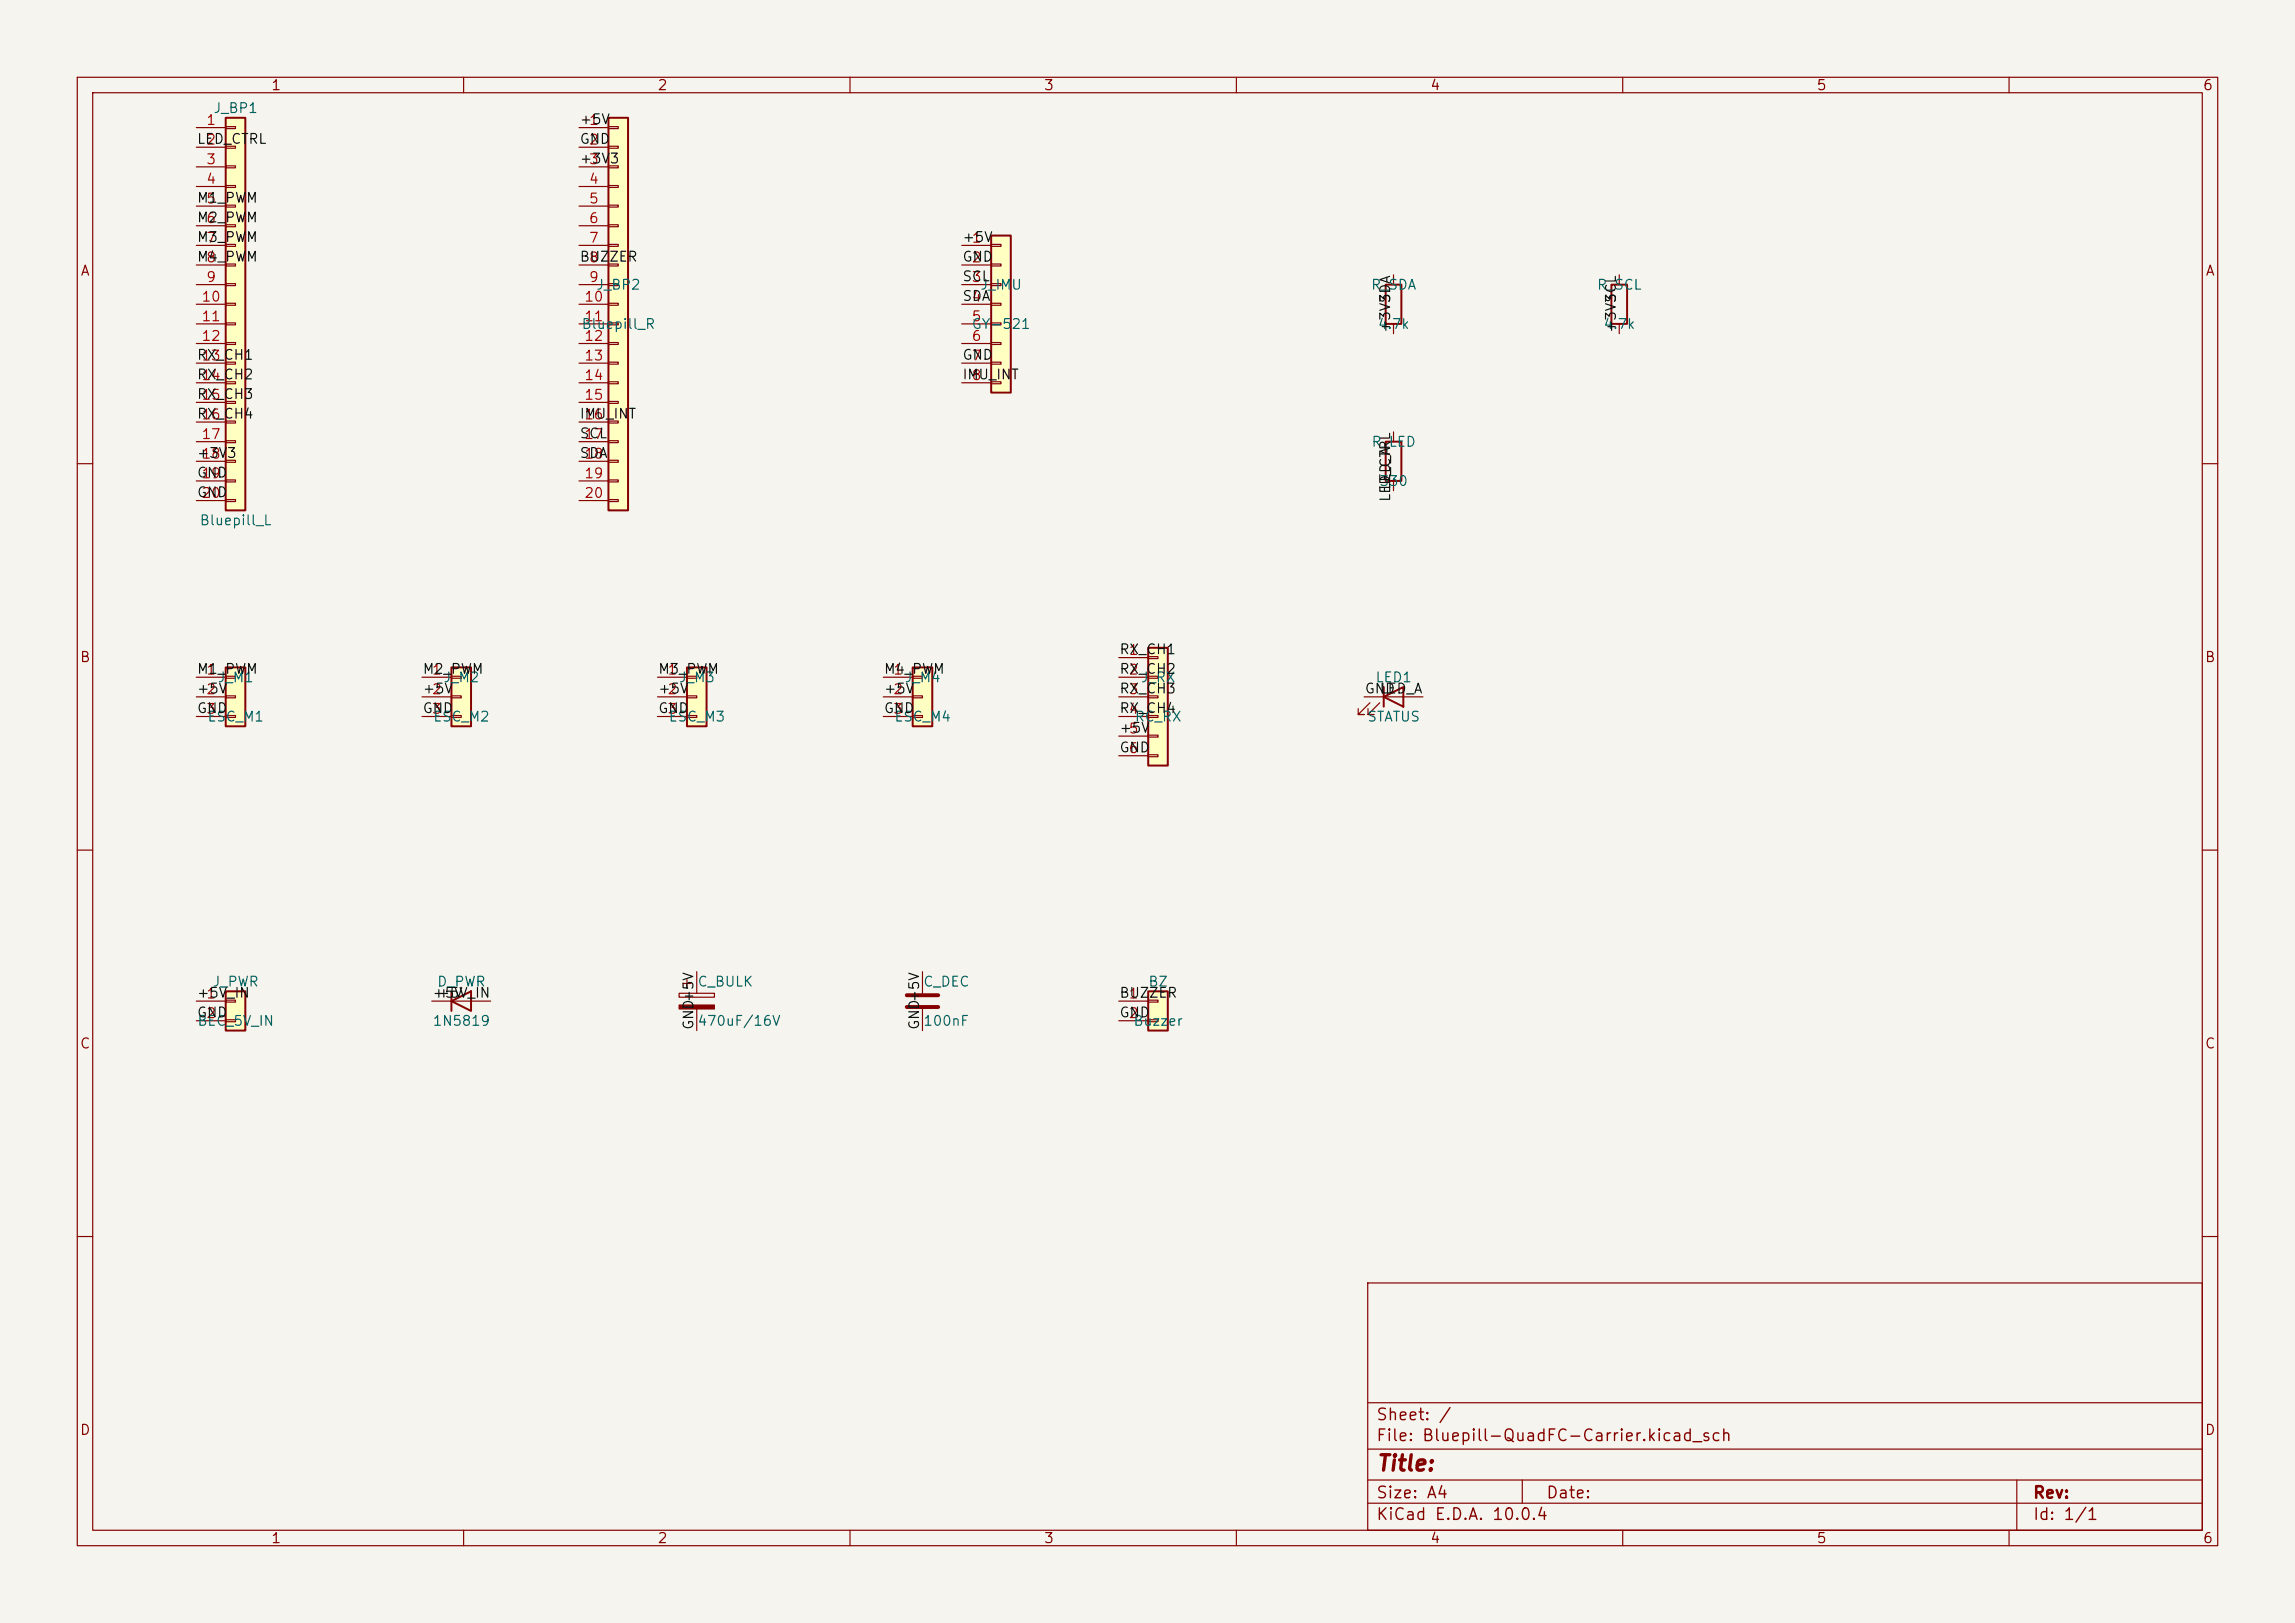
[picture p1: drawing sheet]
<svg xmlns="http://www.w3.org/2000/svg" width="297mm" height="210mm" viewBox="0 0 297 210" stroke-linecap="round" stroke-linejoin="round" font-family="sans-serif">
<defs><g id="words">
<text font-size="2" fill="#840000" x="178" y="190.8">Title:</text>
<g font-size="1.5" fill="#840000">
<text x="178" y="184.2">Sheet: /</text>
<text x="178" y="186.9">File: Bluepill-QuadFC-Carrier.kicad_sch</text>
<text x="178" y="197.1">KiCad E.D.A. 10.0.4</text>
<text x="178" y="194.3">Size: A4</text>
<text x="200" y="194.3">Date:</text>
<text x="263" y="194.3">Rev:</text>
<text x="263" y="197.1">Id: 1/1</text>
</g>
<g font-size="1.3" fill="#840000">
<text x="35" y="12">1</text>
<text x="85" y="12">2</text>
<text x="135" y="12">3</text>
<text x="185" y="12">4</text>
<text x="235" y="12">5</text>
<text x="285" y="12">6</text>
<text x="10.3" y="36">A</text>
<text x="285.3" y="36">A</text>
<text x="10.3" y="86">B</text>
<text x="285.3" y="86">B</text>
<text x="10.3" y="136">C</text>
<text x="285.3" y="136">C</text>
<text x="10.3" y="186">D</text>
<text x="285.3" y="186">D</text>
<text x="35" y="200">1</text>
<text x="85" y="200">2</text>
<text x="135" y="200">3</text>
<text x="185" y="200">4</text>
<text x="235" y="200">5</text>
<text x="285" y="200">6</text>
</g>
<g font-size="1.3" fill="#a90000">
<text x="26.6" y="16.5">1</text>
<text x="76.1" y="16.5">1</text>
<text x="26.6" y="19">2</text>
<text x="26.6" y="21.6">3</text>
<text x="76.1" y="19">2</text>
<text x="76.1" y="21.6">3</text>
<text x="26.6" y="24.1">4</text>
<text x="26.6" y="26.6">5</text>
<text x="26.6" y="29.2">6</text>
<text x="76.1" y="24.1">4</text>
<text x="76.1" y="26.6">5</text>
<text x="76.1" y="29.2">6</text>
<text x="26.6" y="31.7">7</text>
<text x="26.6" y="34.3">8</text>
<text x="76.1" y="31.7">7</text>
<text x="76.1" y="34.3">8</text>
<text x="125.7" y="31.7">1</text>
<text x="125.7" y="34.3">2</text>
<text x="26" y="39.3">10</text>
<text x="26" y="41.9">11</text>
<text x="26.6" y="36.8">9</text>
<text x="75.5" y="39.3">10</text>
<text x="75.5" y="41.9">11</text>
<text x="76.1" y="36.8">9</text>
<text x="125.7" y="36.8">3</text>
<text x="125.7" y="39.3">4</text>
<text x="125.7" y="41.9">5</text>
<text x="26" y="44.4">12</text>
<text x="26" y="47">13</text>
<text x="75.5" y="44.4">12</text>
<text x="75.5" y="47">13</text>
<text x="125.7" y="44.4">6</text>
<text x="125.7" y="47">7</text>
<text x="26" y="49.5">14</text>
<text x="26" y="52">15</text>
<text x="75.5" y="49.5">14</text>
<text x="75.5" y="52">15</text>
<text x="125.7" y="49.5">8</text>
<text x="26" y="54.6">16</text>
<text x="26" y="57.1">17</text>
<text x="26" y="59.7">18</text>
<text x="75.5" y="54.6">16</text>
<text x="75.5" y="57.1">17</text>
<text x="75.5" y="59.7">18</text>
<text x="26" y="62.2">19</text>
<text x="26" y="64.7">20</text>
<text x="75.5" y="62.2">19</text>
<text x="75.5" y="64.7">20</text>
<text x="26.6" y="87.6">1</text>
<text x="55.8" y="87.6">1</text>
<text x="86.3" y="87.6">1</text>
<text x="115.5" y="87.6">1</text>
<text x="146" y="85.1">1</text>
<text x="146" y="87.6">2</text>
<text x="26.6" y="90.1">2</text>
<text x="26.6" y="92.7">3</text>
<text x="55.8" y="90.1">2</text>
<text x="55.8" y="92.7">3</text>
<text x="86.3" y="90.1">2</text>
<text x="86.3" y="92.7">3</text>
<text x="115.5" y="90.1">2</text>
<text x="115.5" y="92.7">3</text>
<text x="146" y="90.1">3</text>
<text x="146" y="92.7">4</text>
<text x="146" y="95.2">5</text>
<text x="146" y="97.8">6</text>
<text x="26.6" y="129.5">1</text>
<text x="146" y="129.5">1</text>
<text x="26.6" y="132.1">2</text>
<text x="146" y="132.1">2</text>
</g>
<g font-size="1.3" fill="#006464">
<text x="27.5" y="14.9">J_BP1</text>
<text x="77.1" y="37.8">J_BP2</text>
<text x="126.8" y="37.8">J_IMU</text>
<text x="177.3" y="37.8">R_SDA</text>
<text x="206.6" y="37.8">R_SCL</text>
<text x="75.2" y="42.9">Bluepill_R</text>
<text x="125.7" y="42.9">GY-521</text>
<text x="178.2" y="42.9">4.7k</text>
<text x="207.4" y="42.9">4.7k</text>
<text x="177.4" y="58.1">R_LED</text>
<text x="178.4" y="63.2">330</text>
<text x="25.8" y="68.3">Bluepill_L</text>
<text x="28.1" y="88.6">J_M1</text>
<text x="57.3" y="88.6">J_M2</text>
<text x="87.8" y="88.6">J_M3</text>
<text x="117" y="88.6">J_M4</text>
<text x="147.6" y="88.6">J_RX</text>
<text x="177.9" y="88.6">LED1</text>
<text x="26.7" y="93.7">ESC_M1</text>
<text x="56" y="93.7">ESC_M2</text>
<text x="86.4" y="93.7">ESC_M3</text>
<text x="115.6" y="93.7">ESC_M4</text>
<text x="146.8" y="93.7">RC_RX</text>
<text x="176.9" y="93.7">STATUS</text>
<text x="27.4" y="128">J_PWR</text>
<text x="56.5" y="128">D_PWR</text>
<text x="90.2" y="128">C_BULK</text>
<text x="119.4" y="128">C_DEC</text>
<text x="148.5" y="128">BZ</text>
<text x="25.4" y="133.1">BEC_5V_IN</text>
<text x="55.9" y="133.1">1N5819</text>
<text x="90.2" y="133.1">470uF/16V</text>
<text x="119.4" y="133.1">100nF</text>
<text x="146.6" y="133.1">Buzzer</text>
</g>
<g font-size="1.3" fill="#0f0f0f">
<text x="74.9" y="16.4">+5V</text>
<text x="25.4" y="18.9">LED_CTRL</text>
<text x="74.9" y="18.9">GND</text>
<text x="74.9" y="21.5">+3V3</text>
<text x="25.4" y="26.5">M1_PWM</text>
<text x="25.4" y="29.1">M2_PWM</text>
<text x="25.4" y="34.2">M4_PWM</text>
<text x="25.4" y="31.6">M3_PWM</text>
<text x="74.9" y="34.2">BUZZER</text>
<text x="124.5" y="31.6">+5V</text>
<text x="124.5" y="34.2">GND</text>
<text x="124.5" y="36.7">SCL</text>
<text x="124.5" y="39.2">SDA</text>
<text x="180.2" y="39.3" transform="rotate(-90 180.2 39.3)">SDA</text>
<text x="209.4" y="39.3" transform="rotate(-90 209.4 39.3)">SCL</text>
<text x="25.4" y="46.9">RX_CH1</text>
<text x="124.5" y="46.9">GND</text>
<text x="180.2" y="43.2" transform="rotate(-90 180.2 43.2)">+3V3</text>
<text x="209.4" y="43.2" transform="rotate(-90 209.4 43.2)">+3V3</text>
<text x="25.4" y="49.4">RX_CH2</text>
<text x="25.4" y="51.9">RX_CH3</text>
<text x="124.5" y="49.4">IMU_INT</text>
<text x="25.4" y="54.5">RX_CH4</text>
<text x="25.4" y="59.6">+3V3</text>
<text x="74.9" y="54.5">IMU_INT</text>
<text x="74.9" y="57">SCL</text>
<text x="74.9" y="59.6">SDA</text>
<text x="25.4" y="64.6">GND</text>
<text x="25.4" y="62.1">GND</text>
<text x="180.2" y="65" transform="rotate(-90 180.2 65)">LED_CTRL</text>
<text x="180.2" y="63.5" transform="rotate(-90 180.2 63.5)">LED_A</text>
<text x="25.4" y="87.5">M1_PWM</text>
<text x="54.6" y="87.5">M2_PWM</text>
<text x="85.1" y="87.5">M3_PWM</text>
<text x="114.3" y="87.5">M4_PWM</text>
<text x="144.8" y="85">RX_CH1</text>
<text x="144.8" y="87.5">RX_CH2</text>
<text x="25.4" y="92.6">GND</text>
<text x="25.4" y="90">+5V</text>
<text x="54.6" y="90">+5V</text>
<text x="54.6" y="92.6">GND</text>
<text x="85.1" y="90">+5V</text>
<text x="85.1" y="92.6">GND</text>
<text x="114.3" y="90">+5V</text>
<text x="114.3" y="92.6">GND</text>
<text x="144.8" y="90">RX_CH3</text>
<text x="144.8" y="92.6">RX_CH4</text>
<text x="144.8" y="95.1">+5V</text>
<text x="176.5" y="90">GND</text>
<text x="178.4" y="90">LED_A</text>
<text x="144.8" y="97.7">GND</text>
<text x="25.4" y="129.4">+5V_IN</text>
<text x="25.4" y="132">GND</text>
<text x="55.9" y="129.4">+5V</text>
<text x="56.5" y="129.4">+5V_IN</text>
<text x="144.8" y="132">GND</text>
<text x="144.8" y="129.4">BUZZER</text>
<text x="90" y="133.4" transform="rotate(-90 90 133.4)">GND+5V</text>
<text x="119.3" y="133.4" transform="rotate(-90 119.3 133.4)">GND+5V</text>
</g>
</g></defs>
<path d="M0 0h297v210h-297z" fill="#f5f4ef" stroke="#f5f4ef" stroke-width=".13"/>
<g fill="none" stroke="#840000" stroke-width=".15">
<path d="M10 10h277v190h-277zM12 12h273v186h-273zM60 10v2M110 10v2M160 10v2M210 10v2M260 10v2M10 60h2M285 60h2M10 110h2M285 110h2M87.9 128.5h4.6v.5h-4.6z"/>
<path d="M88.4 127.3h1M88.9 126.7v1.1M90.2 125.7v2.8M90.2 130.6v2.8M10 160h2M177 166h108v32h-108zM285 160h2M60 198v2M110 198v2M160 198v2M177 194.5h108M177 191.5h108"/>
<path d="M177 187.5h108M177 181.5h108M197 191.5v3M210 198v2M260 198v2M261 191.5v6.5"/>
</g>
<path d="M87.9 130h4.6v.6h-4.6z" fill="#840000" stroke="#840000" stroke-width=".15"/>
<path d="M88.9 86.4h2.5v7.6h-2.5z" fill="#ffffc2"/>
<path d="M208.5 36.8h2.1v5.1h-2.1zM88.9 86.4h2.5v7.6h-2.5z" fill="none" stroke="#840000" stroke-width=".25"/>
<path d="M209.5 35.6v1.2M209.5 41.9v1.3M85.1 87.6h3.8M85.1 90.2h3.8M85.1 92.7h3.8M88.9 87.5h1.3v.3h-1.3zM88.9 90h1.3v.3h-1.3zM88.9 92.6h1.3v.2h-1.3z" fill="none" stroke="#840000" stroke-width=".15"/>
<path d="M148.6 128.3h2.5v5.1h-2.5z" fill="#ffffc2"/>
<path d="M148.6 128.3h2.5v5.1h-2.5z" fill="none" stroke="#840000" stroke-width=".25"/>
<path d="M144.8 129.5h3.8M144.8 132.1h3.8M148.6 129.4h1.3v.3h-1.3zM148.6 132h1.3v.2h-1.3z" fill="none" stroke="#840000" stroke-width=".15"/>
<path d="M128.3 30.5h2.5v20.3h-2.5z" fill="#ffffc2"/>
<path d="M128.3 30.5h2.5v20.3h-2.5zM179.1 90.2l2.5-1.3v2.5zM179.1 88.9v2.5" fill="none" stroke="#840000" stroke-width=".25"/>
<g fill="none" stroke="#840000" stroke-width=".15">
<path d="M124.5 31.8h3.8M124.5 34.3h3.8M124.5 36.8h3.8M124.5 39.4h3.8M128.3 31.6h1.2v.3h-1.2zM128.3 34.2h1.2v.2h-1.2zM128.3 36.7h1.2v.3h-1.2zM128.3 39.2h1.2v.3h-1.2zM124.5 41.9h3.8M124.5 44.5h3.8M124.5 47h3.8M124.5 49.5h3.8"/>
<path d="M128.3 41.8h1.2v.2h-1.2zM128.3 44.3h1.2v.3h-1.2zM128.3 46.9h1.2v.2h-1.2zM128.3 49.4h1.2v.3h-1.2zM176.5 90.2h7.6M177.3 90.9l-1.5 1.6h.7h-.7v-.8M178.6 90.9l-1.6 1.6h.8h-.8v-.8M119.4 125.7v2.8M119.4 130.6v2.8"/>
</g>
<path d="M117.3 128.8h4.1M117.3 130.3h4.1" fill="none" stroke="#840000" stroke-width=".51"/>
<path d="M148.6 83.8h2.5v15.3h-2.5z" fill="#ffffc2"/>
<path d="M148.6 83.8h2.5v15.3h-2.5z" fill="none" stroke="#840000" stroke-width=".25"/>
<path d="M144.8 85.1h3.8M144.8 87.6h3.8M144.8 90.2h3.8M144.8 92.7h3.8M144.8 95.3h3.8M144.8 97.8h3.8M148.6 85h1.3v.2h-1.3zM148.6 87.5h1.3v.3h-1.3zM148.6 90h1.3v.3h-1.3zM148.6 92.6h1.3v.2h-1.3zM148.6 95.1h1.3v.3h-1.3zM148.6 97.7h1.3v.2h-1.3z" fill="none" stroke="#840000" stroke-width=".15"/>
<path d="M118.1 86.4h2.5v7.6h-2.5z" fill="#ffffc2"/>
<path d="M179.3 36.8h2.1v5.1h-2.1zM179.3 57.2h2.1v5h-2.1zM118.1 86.4h2.5v7.6h-2.5z" fill="none" stroke="#840000" stroke-width=".25"/>
<path d="M180.3 35.6v1.2M180.3 41.9v1.3M180.3 55.9v1.3M180.3 62.2v1.3M114.3 87.6h3.8M114.3 90.2h3.8M114.3 92.7h3.8M118.1 87.5h1.3v.3h-1.3zM118.1 90h1.3v.3h-1.3zM118.1 92.6h1.3v.2h-1.3z" fill="none" stroke="#840000" stroke-width=".15"/>
<path d="M78.7 15.2h2.6v50.8h-2.6z" fill="#ffffc2"/>
<path d="M78.7 15.2h2.6v50.8h-2.6z" fill="none" stroke="#840000" stroke-width=".25"/>
<g fill="none" stroke="#840000" stroke-width=".15">
<path d="M74.9 16.5h3.8M74.9 19.1h3.8M78.7 16.4h1.3v.2h-1.3zM78.7 18.9h1.3v.3h-1.3zM74.9 21.6h3.8M74.9 24.1h3.8M74.9 26.7h3.8M74.9 29.2h3.8M74.9 31.8h3.8M74.9 34.3h3.8M74.9 36.8h3.8M74.9 39.4h3.8"/>
<path d="M78.7 21.5h1.3v.2h-1.3zM78.7 24h1.3v.3h-1.3zM78.7 26.5h1.3v.3h-1.3zM78.7 29.1h1.3v.2h-1.3zM78.7 31.6h1.3v.3h-1.3zM78.7 34.2h1.3v.2h-1.3zM78.7 36.7h1.3v.3h-1.3zM78.7 39.2h1.3v.3h-1.3zM74.9 41.9h3.8M74.9 44.5h3.8M74.9 47h3.8M74.9 49.5h3.8"/>
<path d="M74.9 52.1h3.8M74.9 54.6h3.8M74.9 57.2h3.8M74.9 59.7h3.8M78.7 41.8h1.3v.2h-1.3zM78.7 44.3h1.3v.3h-1.3zM78.7 46.9h1.3v.2h-1.3zM78.7 49.4h1.3v.3h-1.3zM78.7 51.9h1.3v.3h-1.3zM78.7 54.5h1.3v.2h-1.3zM78.7 57h1.3v.3h-1.3zM78.7 59.6h1.3v.2h-1.3z"/>
<path d="M74.9 62.2h3.8M74.9 64.8h3.8M78.7 62.1h1.3v.3h-1.3zM78.7 64.6h1.3v.3h-1.3z"/>
</g>
<path d="M29.2 15.2h2.5v50.8h-2.5z" fill="#ffffc2"/>
<path d="M29.2 15.2h2.5v50.8h-2.5z" fill="none" stroke="#840000" stroke-width=".25"/>
<g fill="none" stroke="#840000" stroke-width=".15">
<path d="M25.4 16.5h3.8M25.4 19.1h3.8M29.2 16.4h1.3v.2h-1.3zM29.2 18.9h1.3v.3h-1.3zM25.4 21.6h3.8M25.4 24.1h3.8M25.4 26.7h3.8M25.4 29.2h3.8M25.4 31.8h3.8M25.4 34.3h3.8M25.4 36.8h3.8M25.4 39.4h3.8"/>
<path d="M29.2 21.5h1.3v.2h-1.3zM29.2 24h1.3v.3h-1.3zM29.2 26.5h1.3v.3h-1.3zM29.2 29.1h1.3v.2h-1.3zM29.2 31.6h1.3v.3h-1.3zM29.2 34.2h1.3v.2h-1.3zM29.2 36.7h1.3v.3h-1.3zM29.2 39.2h1.3v.3h-1.3zM25.4 41.9h3.8M25.4 44.5h3.8M25.4 47h3.8M25.4 49.5h3.8"/>
<path d="M25.4 52.1h3.8M25.4 54.6h3.8M25.4 57.2h3.8M25.4 59.7h3.8M29.2 41.8h1.3v.2h-1.3zM29.2 44.3h1.3v.3h-1.3zM29.2 46.9h1.3v.2h-1.3zM29.2 49.4h1.3v.3h-1.3zM29.2 51.9h1.3v.3h-1.3zM29.2 54.5h1.3v.2h-1.3zM29.2 57h1.3v.3h-1.3zM29.2 59.6h1.3v.2h-1.3z"/>
<path d="M25.4 62.2h3.8M25.4 64.8h3.8M29.2 62.1h1.3v.3h-1.3zM29.2 64.6h1.3v.3h-1.3z"/>
</g>
<path d="M29.2 128.3h2.5v5.1h-2.5z" fill="#ffffc2"/>
<path d="M29.2 128.3h2.5v5.1h-2.5z" fill="none" stroke="#840000" stroke-width=".25"/>
<path d="M25.4 129.5h3.8M25.4 132.1h3.8M29.2 129.4h1.3v.3h-1.3zM29.2 132h1.3v.2h-1.3z" fill="none" stroke="#840000" stroke-width=".15"/>
<path d="M29.2 86.4h2.5v7.6h-2.5z" fill="#ffffc2"/>
<path d="M29.2 86.4h2.5v7.6h-2.5z" fill="none" stroke="#840000" stroke-width=".25"/>
<path d="M25.4 87.6h3.8M25.4 90.2h3.8M25.4 92.7h3.8M29.2 87.5h1.3v.3h-1.3zM29.2 90h1.3v.3h-1.3zM29.2 92.6h1.3v.2h-1.3z" fill="none" stroke="#840000" stroke-width=".15"/>
<path d="M58.4 86.4h2.6v7.6h-2.6z" fill="#ffffc2"/>
<path d="M58.4 86.4h2.6v7.6h-2.6zM58.4 129.5l2.6-1.2v2.5zM58.4 128.3v2.5" fill="none" stroke="#840000" stroke-width=".25"/>
<path d="M54.6 87.6h3.8M54.6 90.2h3.8M54.6 92.7h3.8M58.4 87.5h1.3v.3h-1.3zM58.4 90h1.3v.3h-1.3zM58.4 92.6h1.3v.2h-1.3zM55.9 129.5h7.6" fill="none" stroke="#840000" stroke-width=".15"/>
<use href="#words"/>
</svg>
